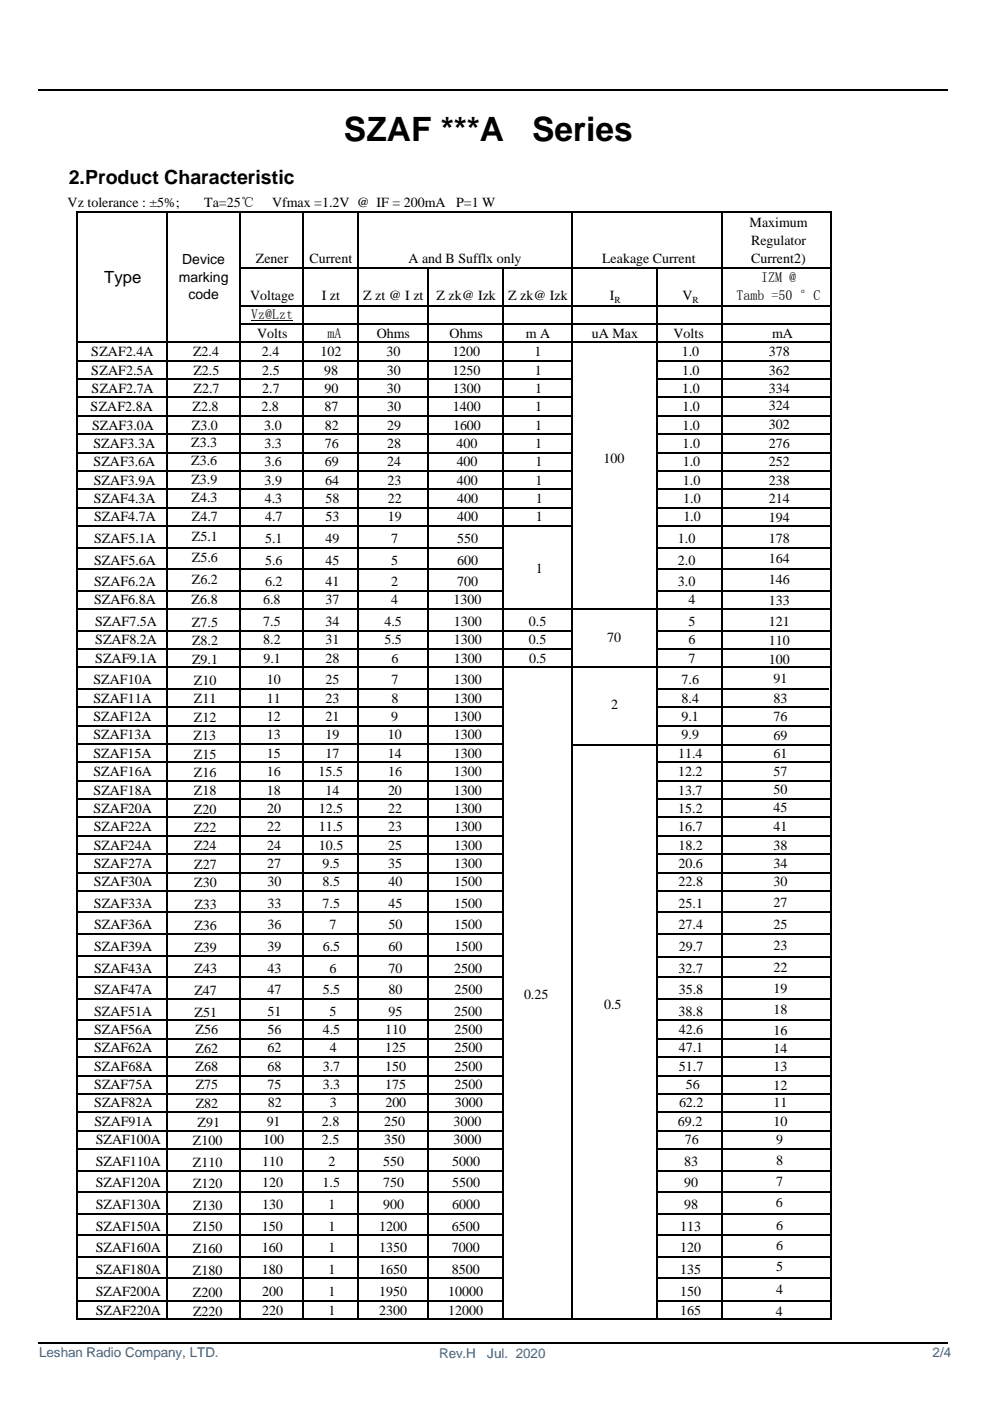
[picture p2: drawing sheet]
<svg xmlns="http://www.w3.org/2000/svg" width="210mm" height="297mm" viewBox="0 0 210 297" stroke-linecap="round" stroke-linejoin="round" font-family="sans-serif">
<defs><g id="words">
<g font-size="7.1">
<text x="73" y="29.8">SZAF ***A</text>
<text x="112.8" y="29.8">Series</text>
</g>
<text font-size="4.1" x="14.6" y="38.9">2.Product Characteristic</text>
<text font-size="3.6" x="22.1" y="59.9">Type</text>
<g font-size="3">
<text x="14.4" y="43.9">Vz tolerance : ±5%;</text>
<text x="43.3" y="43.9">Ta=25℃</text>
<text x="57.7" y="43.9">Vfmax =1.2V @ IF = 200mA</text>
<text x="96.7" y="43.9">P=1 W</text>
<text x="159" y="48.2">Maximum</text>
<text x="159.3" y="52">Regulator</text>
<text x="37.9" y="59.7">marking</text>
<text x="38.6" y="56">Device</text>
<text x="54.3" y="55.8">Zener</text>
<text x="65.7" y="55.8">Current</text>
<text x="86.6" y="55.8">A and B Sufflx only</text>
<text x="127.7" y="55.8">Leakage Current</text>
<text x="159.4" y="55.8">Current2)</text>
<text x="161.4" y="59.9">IZM @</text>
<text x="40" y="63.4">code</text>
<text x="53" y="63.5">Voltage</text>
<text x="68.3" y="63.5">I zt</text>
<text x="77" y="63.5">Z zt @ I zt</text>
<text x="92.6" y="63.5">Z zk@ Izk</text>
<text x="107.8" y="63.5">Z zk@ Izk</text>
<text x="129.3" y="63.5">I</text>
<text x="144.7" y="63.6">V</text>
<text x="156.2" y="63.6">Tamb =50 °C</text>
<text x="53.3" y="67.7">Vz@Lzt</text>
<text x="54.5" y="71.6">Volts</text>
<text x="69.5" y="71.6">mA</text>
<text x="79.9" y="71.6">Ohms</text>
<text x="95.4" y="71.6">Ohms</text>
<text x="111.5" y="71.6">m A</text>
<text x="125.6" y="71.6">uA Max</text>
<text x="142.9" y="71.6">Volts</text>
<text x="163.8" y="71.6">mA</text>
<text x="19.3" y="75.6">SZAF2.4A</text>
<text x="40.9" y="75.5">Z2.4</text>
<text x="55.5" y="75.5">2.4</text>
<text x="68" y="75.5">102</text>
<text x="82" y="75.5">30</text>
<text x="95.9" y="75.5">1200</text>
<text x="113.4" y="75.5">1</text>
<text x="144.6" y="75.5">1.0</text>
<text x="163.1" y="75.4">378</text>
<text x="19.4" y="79.4">SZAF2.5A</text>
<text x="19.4" y="83.4">SZAF2.7A</text>
<text x="41" y="79.4">Z2.5</text>
<text x="41" y="83.3">Z2.7</text>
<text x="55.6" y="79.4">2.5</text>
<text x="55.6" y="83.3">2.7</text>
<text x="68.8" y="79.4">98</text>
<text x="68.8" y="83.3">90</text>
<text x="82" y="79.4">30</text>
<text x="82.1" y="83.3">30</text>
<text x="96" y="79.4">1250</text>
<text x="96" y="83.3">1300</text>
<text x="113.5" y="79.4">1</text>
<text x="113.5" y="83.3">1</text>
<text x="144.7" y="79.4">1.0</text>
<text x="144.7" y="83.3">1.0</text>
<text x="163.1" y="79.4">362</text>
<text x="163.1" y="83.3">334</text>
<text x="19.2" y="87.2">SZAF2.8A</text>
<text x="40.8" y="87.2">Z2.8</text>
<text x="55.4" y="87.2">2.8</text>
<text x="68.8" y="87.2">87</text>
<text x="82.1" y="87.2">30</text>
<text x="96.1" y="87.2">1400</text>
<text x="113.5" y="87.2">1</text>
<text x="144.7" y="87.2">1.0</text>
<text x="163.1" y="87">324</text>
<text x="19.6" y="91.1">SZAF3.0A</text>
<text x="19.8" y="95">SZAF3.3A</text>
<text x="40.6" y="94.8">Z3.3</text>
<text x="40.7" y="91.1">Z3.0</text>
<text x="56.1" y="91.1">3.0</text>
<text x="56.1" y="95">3.3</text>
<text x="68.9" y="91.1">82</text>
<text x="68.9" y="95">76</text>
<text x="82.1" y="91.1">29</text>
<text x="82.1" y="95">28</text>
<text x="96.1" y="91.1">1600</text>
<text x="96.8" y="95">400</text>
<text x="113.5" y="91.1">1</text>
<text x="113.5" y="95">1</text>
<text x="144.8" y="91.1">1.0</text>
<text x="144.8" y="95">1.0</text>
<text x="163.1" y="91">302</text>
<text x="163.1" y="95.1">276</text>
<text x="19.9" y="98.9">SZAF3.6A</text>
<text x="40.6" y="98.7">Z3.6</text>
<text x="56.1" y="98.9">3.6</text>
<text x="68.9" y="98.9">69</text>
<text x="82.1" y="98.9">24</text>
<text x="96.9" y="98.9">400</text>
<text x="113.6" y="98.9">1</text>
<text x="128" y="98.2">100</text>
<text x="144.8" y="98.9">1.0</text>
<text x="163.1" y="98.8">252</text>
<text x="19.9" y="102.8">SZAF3.9A</text>
<text x="19.9" y="106.7">SZAF4.3A</text>
<text x="40.6" y="102.6">Z3.9</text>
<text x="40.6" y="106.5">Z4.3</text>
<text x="56.1" y="102.8">3.9</text>
<text x="56.1" y="106.6">4.3</text>
<text x="69" y="102.8">64</text>
<text x="69" y="106.7">58</text>
<text x="82.2" y="102.8">23</text>
<text x="82.3" y="106.7">22</text>
<text x="96.9" y="102.8">400</text>
<text x="97" y="106.7">400</text>
<text x="113.6" y="102.8">1</text>
<text x="113.7" y="106.7">1</text>
<text x="144.8" y="102.8">1.0</text>
<text x="144.9" y="106.7">1.0</text>
<text x="163.1" y="102.8">238</text>
<text x="163.1" y="106.6">214</text>
<text x="20" y="110.6">SZAF4.7A</text>
<text x="40.7" y="110.4">Z4.7</text>
<text x="56.2" y="110.6">4.7</text>
<text x="69" y="110.6">53</text>
<text x="82.3" y="110.6">19</text>
<text x="97" y="110.6">400</text>
<text x="113.7" y="110.6">1</text>
<text x="144.9" y="110.6">1.0</text>
<text x="163.1" y="110.7">194</text>
<text x="20" y="119.7">SZAF5.6A</text>
<text x="20" y="115.1">SZAF5.1A</text>
<text x="40.7" y="114.6">Z5.1</text>
<text x="40.7" y="119.2">Z5.6</text>
<text x="56.2" y="115.1">5.1</text>
<text x="56.2" y="119.7">5.6</text>
<text x="69" y="115.1">49</text>
<text x="69" y="119.7">45</text>
<text x="83" y="115.1">7</text>
<text x="83" y="119.7">5</text>
<text x="97" y="115.1">550</text>
<text x="97" y="119.7">600</text>
<text x="143.8" y="115.1">1.0</text>
<text x="143.8" y="119.7">2.0</text>
<text x="163.1" y="115">178</text>
<text x="163.1" y="119.4">164</text>
<text x="20" y="124.3">SZAF6.2A</text>
<text x="40.7" y="123.8">Z6.2</text>
<text x="56.2" y="124.3">6.2</text>
<text x="69" y="124.3">41</text>
<text x="83" y="124.3">2</text>
<text x="97" y="124.3">700</text>
<text x="113.7" y="121.4">1</text>
<text x="143.8" y="124.3">3.0</text>
<text x="163.1" y="123.9">146</text>
<text x="19.9" y="128.2">SZAF6.8A</text>
<text x="40.7" y="128">Z6.8</text>
<text x="55.8" y="128.2">6.8</text>
<text x="69" y="128.2">37</text>
<text x="83" y="128.2">4</text>
<text x="96.2" y="128.2">1300</text>
<text x="146" y="128.2">4</text>
<text x="163.1" y="128.3">133</text>
<text x="20.2" y="132.7">SZAF7.5A</text>
<text x="20.2" y="136.6">SZAF8.2A</text>
<text x="40.7" y="132.9">Z7.5</text>
<text x="40.8" y="136.8">Z8.2</text>
<text x="55.8" y="132.7">7.5</text>
<text x="55.8" y="136.6">8.2</text>
<text x="69" y="132.7">34</text>
<text x="69" y="136.6">31</text>
<text x="81.5" y="132.7">4.5</text>
<text x="81.5" y="136.6">5.5</text>
<text x="96.2" y="132.7">1300</text>
<text x="96.2" y="136.6">1300</text>
<text x="112.2" y="132.7">0.5</text>
<text x="112.2" y="136.6">0.5</text>
<text x="128.8" y="136.2">70</text>
<text x="146" y="132.7">5</text>
<text x="146" y="136.6">6</text>
<text x="163.1" y="132.7">121</text>
<text x="163.1" y="136.8">110</text>
<text x="20.2" y="140.5">SZAF9.1A</text>
<text x="40.8" y="140.7">Z9.1</text>
<text x="55.9" y="140.5">9.1</text>
<text x="69.1" y="140.5">28</text>
<text x="83" y="140.5">6</text>
<text x="96.3" y="140.5">1300</text>
<text x="112.2" y="140.5">0.5</text>
<text x="146" y="140.5">7</text>
<text x="163.1" y="140.7">100</text>
<text x="19.8" y="149">SZAF11A</text>
<text x="19.8" y="145.1">SZAF10A</text>
<text x="41.1" y="149.1">Z11</text>
<text x="41.1" y="145.3">Z10</text>
<text x="56.6" y="145.1">10</text>
<text x="56.6" y="149">11</text>
<text x="69" y="145.1">25</text>
<text x="69" y="149">23</text>
<text x="83" y="145.1">7</text>
<text x="83" y="149">8</text>
<text x="96.2" y="145.1">1300</text>
<text x="96.2" y="149">1300</text>
<text x="144.6" y="145.1">7.6</text>
<text x="144.6" y="149">8.4</text>
<text x="164.1" y="144.8">91</text>
<text x="164.1" y="149">83</text>
<text x="19.8" y="152.9">SZAF12A</text>
<text x="41.1" y="153.1">Z12</text>
<text x="56.6" y="152.9">12</text>
<text x="69" y="152.9">21</text>
<text x="83" y="152.9">9</text>
<text x="96.2" y="152.9">1300</text>
<text x="129.6" y="150.4">2</text>
<text x="144.5" y="152.9">9.1</text>
<text x="164.1" y="152.9">76</text>
<text x="19.8" y="156.8">SZAF13A</text>
<text x="19.8" y="160.7">SZAF15A</text>
<text x="41.1" y="156.9">Z13</text>
<text x="41.1" y="160.8">Z15</text>
<text x="56.6" y="156.8">13</text>
<text x="56.6" y="160.7">15</text>
<text x="69" y="156.8">19</text>
<text x="69" y="160.7">17</text>
<text x="82.3" y="156.8">10</text>
<text x="82.3" y="160.7">14</text>
<text x="96.2" y="156.8">1300</text>
<text x="96.2" y="160.7">1300</text>
<text x="143.8" y="160.7">11.4</text>
<text x="144.6" y="156.8">9.9</text>
<text x="164.1" y="156.9">69</text>
<text x="164.1" y="160.7">61</text>
<text x="19.8" y="164.6">SZAF16A</text>
<text x="41.1" y="164.7">Z16</text>
<text x="56.6" y="164.5">16</text>
<text x="67.6" y="164.5">15.5</text>
<text x="82.3" y="164.5">16</text>
<text x="96.3" y="164.5">1300</text>
<text x="143.8" y="164.5">12.2</text>
<text x="164.1" y="164.6">57</text>
<text x="19.8" y="168.5">SZAF18A</text>
<text x="19.9" y="172.3">SZAF20A</text>
<text x="41.1" y="168.6">Z18</text>
<text x="41.1" y="172.5">Z20</text>
<text x="56.6" y="168.5">18</text>
<text x="56.7" y="172.3">20</text>
<text x="67.6" y="172.3">12.5</text>
<text x="69.1" y="168.5">14</text>
<text x="82.3" y="168.5">20</text>
<text x="82.3" y="172.3">22</text>
<text x="96.3" y="168.5">1300</text>
<text x="96.3" y="172.3">1300</text>
<text x="143.8" y="168.5">13.7</text>
<text x="143.9" y="172.3">15.2</text>
<text x="164.1" y="168.4">50</text>
<text x="164.1" y="172.2">45</text>
<text x="19.9" y="176.2">SZAF22A</text>
<text x="41.2" y="176.4">Z22</text>
<text x="56.7" y="176.3">22</text>
<text x="67.6" y="176.3">11.5</text>
<text x="82.3" y="176.3">23</text>
<text x="96.3" y="176.3">1300</text>
<text x="143.9" y="176.3">16.7</text>
<text x="164.1" y="176.2">41</text>
<text x="19.9" y="180.1">SZAF24A</text>
<text x="19.9" y="184">SZAF27A</text>
<text x="41.2" y="180.3">Z24</text>
<text x="41.2" y="184.2">Z27</text>
<text x="56.7" y="180.1">24</text>
<text x="56.7" y="184">27</text>
<text x="67.6" y="180.1">10.5</text>
<text x="68.4" y="184">9.5</text>
<text x="82.4" y="180.1">25</text>
<text x="82.4" y="184">35</text>
<text x="96.3" y="180.1">1300</text>
<text x="96.3" y="184">1300</text>
<text x="143.9" y="180.1">18.2</text>
<text x="143.9" y="184">20.6</text>
<text x="164.1" y="180.1">38</text>
<text x="164.1" y="184.1">34</text>
<text x="19.9" y="187.9">SZAF30A</text>
<text x="41.2" y="188.1">Z30</text>
<text x="56.7" y="187.9">30</text>
<text x="68.4" y="187.9">8.5</text>
<text x="82.4" y="187.9">40</text>
<text x="96.4" y="187.9">1500</text>
<text x="143.9" y="187.9">22.8</text>
<text x="164.1" y="187.9">30</text>
<text x="19.9" y="192.5">SZAF33A</text>
<text x="20" y="197.1">SZAF36A</text>
<text x="41.2" y="192.7">Z33</text>
<text x="41.2" y="197.2">Z36</text>
<text x="56.7" y="192.5">33</text>
<text x="56.7" y="197.1">36</text>
<text x="68.4" y="192.5">7.5</text>
<text x="69.9" y="197.1">7</text>
<text x="82.4" y="192.5">45</text>
<text x="82.4" y="197.1">50</text>
<text x="96.4" y="192.5">1500</text>
<text x="96.4" y="197.1">1500</text>
<text x="143.9" y="192.5">25.1</text>
<text x="143.9" y="197.1">27.4</text>
<text x="164.1" y="192.3">27</text>
<text x="164.1" y="196.9">25</text>
<text x="19.9" y="201.6">SZAF39A</text>
<text x="41.2" y="201.8">Z39</text>
<text x="56.7" y="201.6">39</text>
<text x="68.4" y="201.6">6.5</text>
<text x="82.4" y="201.6">60</text>
<text x="96.4" y="201.6">1500</text>
<text x="144" y="201.6">29.7</text>
<text x="164.1" y="201.5">23</text>
<text x="20" y="206.2">SZAF43A</text>
<text x="41.3" y="206.4">Z43</text>
<text x="56.7" y="206.2">43</text>
<text x="69.9" y="206.2">6</text>
<text x="82.4" y="206.2">70</text>
<text x="96.4" y="206.2">2500</text>
<text x="143.9" y="206.2">32.7</text>
<text x="164.1" y="206">22</text>
<text x="19.9" y="210.8">SZAF47A</text>
<text x="20" y="215.3">SZAF51A</text>
<text x="41.2" y="211">Z47</text>
<text x="41.3" y="215.5">Z51</text>
<text x="56.7" y="215.3">51</text>
<text x="56.7" y="210.8">47</text>
<text x="68.4" y="210.8">5.5</text>
<text x="69.9" y="215.3">5</text>
<text x="82.4" y="215.3">95</text>
<text x="82.4" y="210.8">80</text>
<text x="96.4" y="215.3">2500</text>
<text x="96.4" y="210.8">2500</text>
<text x="111.1" y="211.7">0.25</text>
<text x="128.1" y="213.9">0.5</text>
<text x="143.9" y="215.3">38.8</text>
<text x="144" y="210.8">35.8</text>
<text x="164.1" y="210.6">19</text>
<text x="164.1" y="215">18</text>
<text x="19.9" y="219.3">SZAF56A</text>
<text x="41.5" y="219.3">Z56</text>
<text x="56.7" y="219.3">56</text>
<text x="68.4" y="219.3">4.5</text>
<text x="81.7" y="219.3">110</text>
<text x="96.4" y="219.3">2500</text>
<text x="144" y="219.3">42.6</text>
<text x="164.1" y="219.4">16</text>
<text x="20" y="223.1">SZAF62A</text>
<text x="20" y="227">SZAF68A</text>
<text x="41.5" y="223.2">Z62</text>
<text x="41.5" y="227.1">Z68</text>
<text x="56.7" y="223.1">62</text>
<text x="56.8" y="227">68</text>
<text x="68.5" y="227">3.7</text>
<text x="69.9" y="223.1">4</text>
<text x="81.7" y="223.1">125</text>
<text x="81.7" y="227">150</text>
<text x="96.4" y="223.1">2500</text>
<text x="96.4" y="227">2500</text>
<text x="144" y="223.1">47.1</text>
<text x="144" y="227">51.7</text>
<text x="164.1" y="223.2">14</text>
<text x="164.1" y="227.1">13</text>
<text x="20" y="230.9">SZAF75A</text>
<text x="41.5" y="231">Z75</text>
<text x="56.8" y="230.9">75</text>
<text x="68.5" y="230.9">3.3</text>
<text x="81.7" y="230.9">175</text>
<text x="96.4" y="230.9">2500</text>
<text x="145.5" y="230.9">56</text>
<text x="164.1" y="231.1">12</text>
<text x="20" y="234.8">SZAF82A</text>
<text x="20" y="238.7">SZAF91A</text>
<text x="41.5" y="234.9">Z82</text>
<text x="41.9" y="238.9">Z91</text>
<text x="56.6" y="238.7">91</text>
<text x="56.8" y="234.8">82</text>
<text x="68.3" y="238.7">2.8</text>
<text x="70" y="234.8">3</text>
<text x="81.5" y="238.7">250</text>
<text x="81.7" y="234.8">200</text>
<text x="96.2" y="238.7">3000</text>
<text x="96.4" y="234.8">3000</text>
<text x="143.8" y="238.7">69.2</text>
<text x="144" y="234.8">62.2</text>
<text x="164.1" y="234.8">11</text>
<text x="164.1" y="238.8">10</text>
<text x="20.3" y="242.6">SZAF100A</text>
<text x="40.9" y="242.8">Z100</text>
<text x="55.8" y="242.6">100</text>
<text x="68.3" y="242.6">2.5</text>
<text x="81.5" y="242.6">350</text>
<text x="96.2" y="242.6">3000</text>
<text x="145.3" y="242.6">76</text>
<text x="164.7" y="242.6">9</text>
<text x="20.3" y="247.2">SZAF110A</text>
<text x="20.3" y="251.7">SZAF120A</text>
<text x="40.9" y="247.3">Z110</text>
<text x="41" y="251.9">Z120</text>
<text x="55.6" y="247.2">110</text>
<text x="55.6" y="251.8">120</text>
<text x="68.4" y="251.8">1.5</text>
<text x="69.7" y="247.2">2</text>
<text x="81.3" y="247.2">550</text>
<text x="81.3" y="251.8">750</text>
<text x="95.9" y="247.2">5000</text>
<text x="95.9" y="251.8">5500</text>
<text x="145.1" y="247.2">83</text>
<text x="145.1" y="251.8">90</text>
<text x="164.7" y="247">8</text>
<text x="164.7" y="251.5">7</text>
<text x="20.3" y="256.3">SZAF130A</text>
<text x="41" y="256.5">Z130</text>
<text x="55.6" y="256.3">130</text>
<text x="69.7" y="256.3">1</text>
<text x="81.3" y="256.3">900</text>
<text x="95.9" y="256.3">6000</text>
<text x="145.1" y="256.3">98</text>
<text x="164.6" y="256">6</text>
<text x="20.3" y="260.9">SZAF150A</text>
<text x="41" y="261.1">Z150</text>
<text x="55.6" y="260.9">150</text>
<text x="69.7" y="260.9">1</text>
<text x="80.4" y="260.9">1200</text>
<text x="95.9" y="260.9">6500</text>
<text x="144.3" y="260.9">113</text>
<text x="164.7" y="260.7">6</text>
<text x="20.3" y="265.5">SZAF160A</text>
<text x="40.9" y="265.7">Z160</text>
<text x="55.6" y="265.5">160</text>
<text x="69.7" y="265.5">1</text>
<text x="80.4" y="265.5">1350</text>
<text x="95.9" y="265.5">7000</text>
<text x="144.3" y="265.5">120</text>
<text x="164.7" y="265">6</text>
<text x="164.7" y="269.5">5</text>
<text x="20.3" y="270">SZAF180A</text>
<text x="20.3" y="274.9">SZAF200A</text>
<text x="40.9" y="270.2">Z180</text>
<text x="40.9" y="275">Z200</text>
<text x="55.6" y="270">180</text>
<text x="55.6" y="274.9">200</text>
<text x="69.7" y="270">1</text>
<text x="69.7" y="274.9">1</text>
<text x="80.4" y="270">1650</text>
<text x="80.4" y="274.9">1950</text>
<text x="95.1" y="274.9">10000</text>
<text x="95.9" y="270">8500</text>
<text x="144.3" y="270">135</text>
<text x="144.3" y="274.9">150</text>
<text x="164.7" y="274.3">4</text>
<text x="20.3" y="278.7">SZAF220A</text>
<text x="41" y="278.9">Z220</text>
<text x="55.6" y="278.7">220</text>
<text x="69.7" y="278.7">1</text>
<text x="80.4" y="278.7">2300</text>
<text x="95.1" y="278.7">12000</text>
<text x="144.3" y="278.7">165</text>
<text x="164.6" y="279">4</text>
</g>
<g font-size="2.8" fill="#095ca8">
<text x="8.3" y="287.8">Leshan Radio Company, LTD.</text>
<text x="93.1" y="287.9">Rev.H</text>
<text x="103.4" y="287.9">Jul. 2020</text>
<text x="197.8" y="287.8">2/4</text>
</g>
<g font-size="2">
<text x="130.3" y="64.2">R</text>
<text x="146.9" y="64.2">R</text>
</g>
</g></defs>
<path d="M8.1 19h192.9M53.3 68h8.9M8.1 284.7h192.9" fill="none" stroke="#000" stroke-width=".21"/>
<g fill="none" stroke="#000" stroke-width=".3">
<path d="M16.2 45h160.2M16.3 44.9v235M35.4 45.2v234.7M50.9 45.2v234.7M51.1 56.8h125.2M64.3 45.2v234.7M75.9 45.2v234.7M90.7 56.9v223M106.8 56.9v223M121.2 45.2v234.7M139.4 56.9v223M153.2 45.2v234.7"/>
<path d="M176.3 45.2v234.7M16.2 76.5h105.3M16.2 72.6h160.2M51.1 64.8h125.2M51.1 68.7h125.2M139.6 76.5h36.6M16.2 80.4h105.3M16.2 84.2h105.3M16.2 88.2h105.3M16.2 92h105.3M16.2 95.9h105.3M16.2 99.8h105.3"/>
<path d="M139.6 80.4h36.6M139.6 84.2h36.6M139.6 88.2h36.6M139.6 92h36.6M139.6 95.9h36.6M139.6 99.8h36.6M16.2 103.7h105.3M16.2 107.6h105.3M16.2 111.5h105.3M16.2 116.1h90.6M139.6 103.7h36.6M139.6 107.6h36.6"/>
<path d="M139.6 111.5h36.6M139.6 116.1h36.6M16.2 129.1h160M16.2 120.6h90.6M16.2 125.2h90.6M16.2 133.7h105.3M16.2 137.6h105.3M139.6 120.6h36.6M139.6 125.2h36.6M139.6 133.7h36.6M139.6 137.6h36.6M16.2 141.5h160"/>
<path d="M16.5 146h90.2M16.5 150h90.2M16.5 153.8h90.2M16.5 157.8h90.2M121.3 157.9h54.8M139.3 146h36.6M139.6 150h36.6M139.6 153.8h36.6M16.5 161.6h90.2M16.5 165.5h90.2M16.5 169.4h90.2M16.5 173.3h90.2"/>
<path d="M16.5 177.2h90.2M139.6 161.6h36.6M139.6 165.5h36.6M139.6 169.4h36.6M139.6 173.3h36.6M139.6 177.2h36.6M16.5 181.1h90.2M16.5 185h90.2M16.5 188.9h90.2M16.5 193.5h90.2M16.5 198h90.2M139.5 188.9h36.6"/>
<path d="M139.6 181.1h36.6M139.6 185h36.6M139.6 193.5h36.6M139.6 198h36.6M16.5 202.6h90.2M16.5 207.2h90.2M16.5 211.8h90.2M16.5 216.3h90.2M139.6 207.2h36.6M139.6 211.8h36.6M139.6 216.3h36.6M139.6 202.9h36.6"/>
<path d="M16.5 220.2h90.2M16.5 224.1h90.2M16.5 228h90.2M16.5 231.9h90.2M16.5 235.8h90.2M16.5 239.7h90.2M139.6 220.2h36.6M139.6 224.1h36.6M139.6 228h36.6M139.6 231.9h36.6M139.6 235.8h36.6M139.6 239.7h36.6"/>
<path d="M16.5 243.6h90.2M16.5 248.2h90.2M16.5 252.7h90.2M16.5 257.3h90.2M139.6 243.6h36.7M139.6 248.2h36.7M139.6 252.7h36.7M139.6 257.3h36.7M16.2 279.7h160.2M16.5 261.9h90.2M16.5 266.5h90.2M16.5 271h90.2"/>
<path d="M16.5 275.8h90.2M139.6 261.9h36.7M139.6 266.5h36.7M139.6 271h36.7M139.6 275.8h36.7"/>
</g>
<path d="M64.1 45l.1-.2z" fill="#000"/>
<path d="M8.1 19.2h192.9M8.1 284.8h192.9" fill="none" stroke="#000" stroke-width=".34"/>
<use href="#words"/>
</svg>
